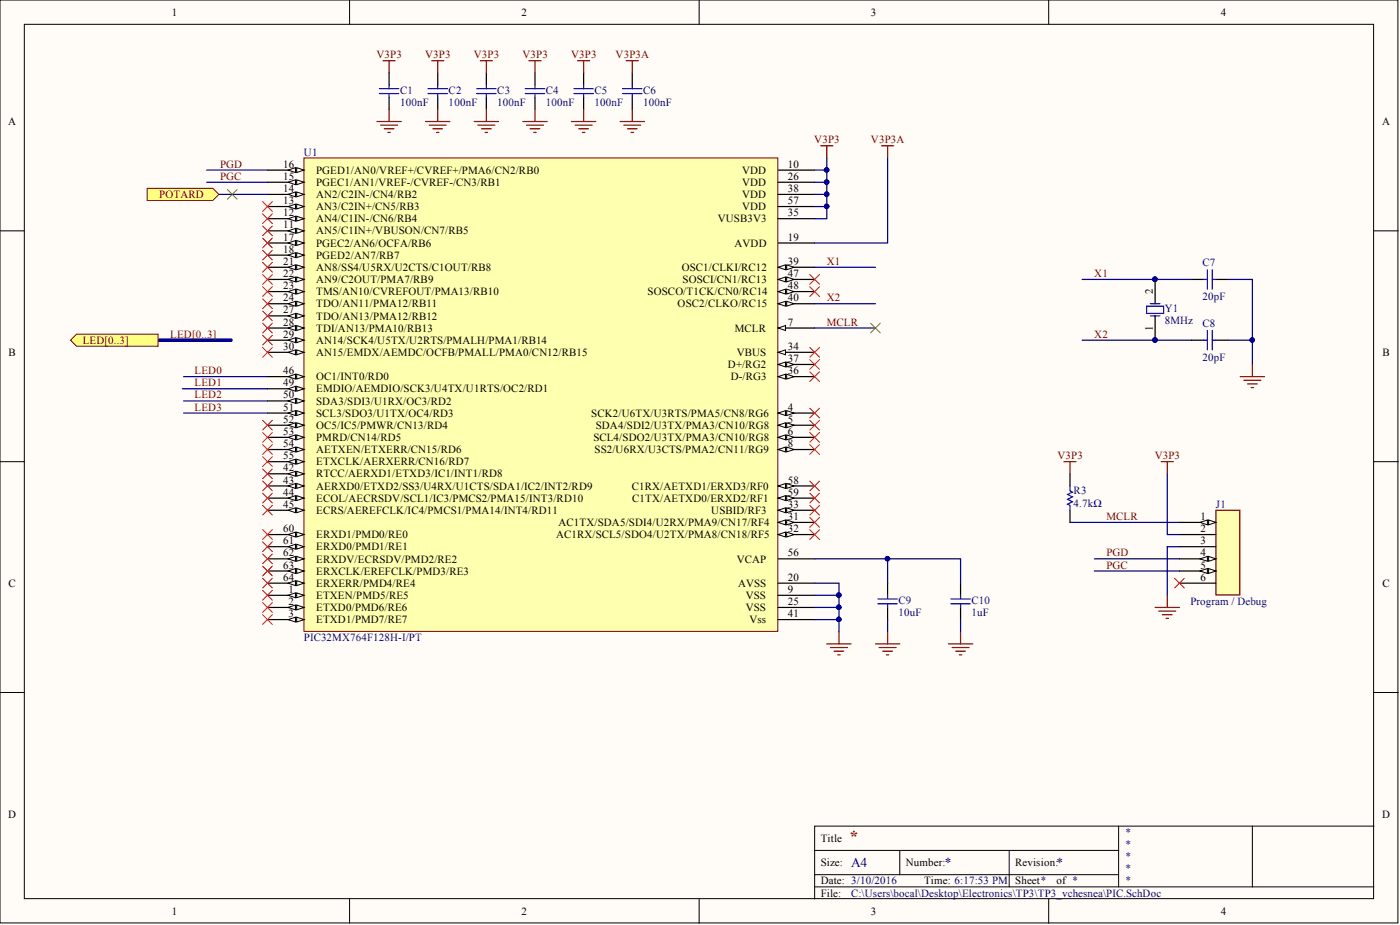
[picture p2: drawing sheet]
<svg xmlns="http://www.w3.org/2000/svg" width="292mm" height="193mm" viewBox="0 0 292 193" stroke-linecap="round" stroke-linejoin="round" font-family="sans-serif">
<defs><g id="words">
<text font-size="3.5" fill="#800000" x="177.1" y="175.6">*</text>
<g font-size="2.8" fill="#000080">
<text x="177.6" y="180.9">A4</text>
<text x="197.1" y="180.9">*</text>
<text x="220.5" y="180.9">*</text>
</g>
<g font-size="2.3">
<text x="35.9" y="3.3">1</text>
<text x="108.8" y="3.3">2</text>
<text x="181.7" y="3.3">3</text>
<text x="254.7" y="3.3">4</text>
<text x="1.7" y="26.1">A</text>
<text x="288.4" y="26.1">A</text>
<text x="59.1" y="35">16</text>
<text x="164.4" y="35">10</text>
<text x="59.1" y="40">14</text>
<text x="59.1" y="37.5">15</text>
<text x="66" y="36.2">PGED1/AN0/VREF+/CVREF+/PMA6/CN2/RB0</text>
<text x="66" y="38.8">PGEC1/AN1/VREF-/CVREF-/CN3/RB1</text>
<text x="66" y="41.3">AN2/C2IN-/CN4/RB2</text>
<text x="154.8" y="41.3">VDD</text>
<text x="154.8" y="38.8">VDD</text>
<text x="154.8" y="36.2">VDD</text>
<text x="164.4" y="40">38</text>
<text x="164.4" y="37.5">26</text>
<text x="59.1" y="47.7">11</text>
<text x="59.1" y="45.1">12</text>
<text x="59.1" y="42.6">13</text>
<text x="66" y="43.8">AN3/C2IN+/CN5/RB3</text>
<text x="66" y="46.4">AN4/C1IN-/CN6/RB4</text>
<text x="149.8" y="46.4">VUSB3V3</text>
<text x="154.8" y="43.8">VDD</text>
<text x="164.4" y="45.1">35</text>
<text x="164.4" y="42.6">57</text>
<text x="59.1" y="50.2">17</text>
<text x="59.1" y="52.7">18</text>
<text x="66" y="48.9">AN5/C1IN+/VBUSON/CN7/RB5</text>
<text x="66" y="51.5">PGEC2/AN6/OCFA/RB6</text>
<text x="66" y="54">PGED2/AN7/RB7</text>
<text x="153.2" y="51.5">AVDD</text>
<text x="164.4" y="50.2">19</text>
<text x="59.1" y="55.3">21</text>
<text x="59.1" y="57.8">22</text>
<text x="66" y="56.5">AN8/SS4/U5RX/U2CTS/C1OUT/RB8</text>
<text x="66" y="59.1">AN9/C2OUT/PMA7/RB9</text>
<text x="142.2" y="56.5">OSC1/CLKI/RC12</text>
<text x="142.4" y="59.1">SOSCI/CN1/RC13</text>
<text x="164.4" y="57.8">47</text>
<text x="164.4" y="55.3">39</text>
<text x="59.1" y="60.3">23</text>
<text x="59.1" y="62.9">24</text>
<text x="59.1" y="65.4">27</text>
<text x="66" y="61.6">TMS/AN10/CVREFOUT/PMA13/RB10</text>
<text x="66" y="64.1">TDO/AN11/PMA12/RB11</text>
<text x="135.1" y="61.6">SOSCO/T1CK/CN0/RC14</text>
<text x="141.4" y="64.1">OSC2/CLKO/RC15</text>
<text x="164.4" y="62.9">40</text>
<text x="164.4" y="60.3">48</text>
<text x="240.5" y="61.3" transform="rotate(-90 240.5 61.3)">2</text>
<text x="59.1" y="67.9">28</text>
<text x="59.1" y="70.5">29</text>
<text x="66" y="66.7">TDO/AN13/PMA12/RB12</text>
<text x="66" y="69.2">TDI/AN13/PMA10/RB13</text>
<text x="66" y="71.7">AN14/SCK4/U5TX/U2RTS/PMALH/PMA1/RB14</text>
<text x="153.3" y="69.2">MCLR</text>
<text x="164.4" y="67.9">7</text>
<text x="240.5" y="69.1" transform="rotate(-90 240.5 69.1)">1</text>
<text x="1.8" y="74.3">B</text>
<text x="59.1" y="73">30</text>
<text x="66" y="74.3">AN15/EMDX/AEMDC/OCFB/PMALL/PMA0/CN12/RB15</text>
<text x="151.9" y="76.8">D+/RG2</text>
<text x="153.7" y="74.3">VBUS</text>
<text x="164.4" y="75.5">37</text>
<text x="164.4" y="73">34</text>
<text x="288.4" y="74.3">B</text>
<text x="59.1" y="78.1">46</text>
<text x="59.1" y="80.6">49</text>
<text x="59.1" y="83.1">50</text>
<text x="66" y="79.3">OC1/INT0/RD0</text>
<text x="66" y="81.9">EMDIO/AEMDIO/SCK3/U4TX/U1RTS/OC2/RD1</text>
<text x="152.5" y="79.3">D-/RG3</text>
<text x="164.4" y="78.1">36</text>
<text x="59.1" y="85.7">51</text>
<text x="59.1" y="88.2">52</text>
<text x="66" y="86.9">SCL3/SDO3/U1TX/OC4/RD3</text>
<text x="66" y="89.5">OC5/IC5/PMWR/CN13/RD4</text>
<text x="66" y="84.4">SDA3/SDI3/U1RX/OC3/RD2</text>
<text x="123.4" y="86.9">SCK2/U6TX/U3RTS/PMA5/CN8/RG6</text>
<text x="124.3" y="89.5">SDA4/SDI2/U3TX/PMA3/CN10/RG8</text>
<text x="164.4" y="88.2">5</text>
<text x="164.4" y="85.7">4</text>
<text x="59.1" y="90.7">53</text>
<text x="59.1" y="93.3">54</text>
<text x="59.1" y="95.8">55</text>
<text x="66" y="92">PMRD/CN14/RD5</text>
<text x="66" y="94.5">AETXEN/ETXERR/CN15/RD6</text>
<text x="123.8" y="92">SCL4/SDO2/U3TX/PMA3/CN10/RG8</text>
<text x="124.1" y="94.5">SS2/U6RX/U3CTS/PMA2/CN11/RG9</text>
<text x="164.4" y="93.3">8</text>
<text x="164.4" y="90.7">6</text>
<text x="59.1" y="98.3">42</text>
<text x="59.1" y="100.9">43</text>
<text x="66" y="97.1">ETXCLK/AERXERR/CN16/RD7</text>
<text x="66" y="99.6">RTCC/AERXD1/ETXD3/IC1/INT1/RD8</text>
<text x="164.4" y="100.9">58</text>
<text x="59.1" y="103.4">44</text>
<text x="59.1" y="105.9">45</text>
<text x="66" y="102.1">AERXD0/ETXD2/SS3/U4RX/U1CTS/SDA1/IC2/INT2/RD9</text>
<text x="66" y="104.7">ECOL/AECRSDV/SCL1/IC3/PMCS2/PMA15/INT3/RD10</text>
<text x="66" y="107.2">ECRS/AEREFCLK/IC4/PMCS1/PMA14/INT4/RD11</text>
<text x="131.8" y="102.1">C1RX/AETXD1/ERXD3/RF0</text>
<text x="131.9" y="104.7">C1TX/AETXD0/ERXD2/RF1</text>
<text x="148.4" y="107.2">USBID/RF3</text>
<text x="164.4" y="105.9">33</text>
<text x="164.4" y="103.4">59</text>
<text x="59.1" y="111">60</text>
<text x="59.1" y="113.5">61</text>
<text x="66" y="112.3">ERXD1/PMD0/RE0</text>
<text x="116" y="112.3">AC1RX/SCL5/SDO4/U2TX/PMA8/CN18/RF5</text>
<text x="116.5" y="109.7">AC1TX/SDA5/SDI4/U2RX/PMA9/CN17/RF4</text>
<text x="164.4" y="111">32</text>
<text x="164.4" y="108.5">31</text>
<text x="250.5" y="108.5">1</text>
<text x="250.5" y="111">2</text>
<text x="250.5" y="113.5">3</text>
<text x="59.1" y="116.1">62</text>
<text x="59.1" y="118.6">63</text>
<text x="66" y="114.8">ERXD0/PMD1/RE1</text>
<text x="66" y="117.3">ERXDV/ECRSDV/PMD2/RE2</text>
<text x="66" y="119.9">ERXCLK/EREFCLK/PMD3/RE3</text>
<text x="153.7" y="117.3">VCAP</text>
<text x="164.4" y="116.1">56</text>
<text x="250.5" y="116.1">4</text>
<text x="250.5" y="118.6">5</text>
<text x="1.8" y="122.4">C</text>
<text x="59.1" y="121.1">64</text>
<text x="60.2" y="123.7">1</text>
<text x="66" y="122.4">ERXERR/PMD4/RE4</text>
<text x="66" y="124.9">ETXEN/PMD5/RE5</text>
<text x="154" y="122.4">AVSS</text>
<text x="155.6" y="124.9">VSS</text>
<text x="164.4" y="123.7">9</text>
<text x="164.4" y="121.1">20</text>
<text x="250.5" y="121.1">6</text>
<text x="288.4" y="122.4">C</text>
<text x="60.2" y="126.2">2</text>
<text x="60.2" y="128.8">3</text>
<text x="66" y="127.5">ETXD0/PMD6/RE6</text>
<text x="66" y="130">ETXD1/PMD7/RE7</text>
<text x="155.6" y="127.5">VSS</text>
<text x="156.4" y="130">Vss</text>
<text x="164.4" y="128.8">41</text>
<text x="164.4" y="126.2">25</text>
<text x="1.7" y="170.6">D</text>
<text x="288.4" y="170.6">D</text>
<text x="171.2" y="175.6">Title</text>
<text x="171.2" y="180.7">Size:</text>
<text x="171.2" y="184.5">Date: 3/10/2016</text>
<text x="189" y="180.7">Number:</text>
<text x="192.8" y="184.5">Time: 6:17:53 PM</text>
<text x="211.8" y="180.7">Revision:</text>
<text x="211.8" y="184.5">Sheet*</text>
<text x="220.5" y="184.5">of *</text>
<text x="35.9" y="190.8">1</text>
<text x="108.8" y="190.8">2</text>
<text x="171.2" y="187">File:</text>
<text x="181.7" y="190.8">3</text>
<text x="254.7" y="190.8">4</text>
</g>
<g font-size="2.3" fill="#800000">
<text x="78.6" y="12.2">V3P3</text>
<text x="88.7" y="12.2">V3P3</text>
<text x="98.9" y="12.2">V3P3</text>
<text x="109" y="12.2">V3P3</text>
<text x="119.1" y="12.2">V3P3</text>
<text x="128.5" y="12.2">V3P3A</text>
<text x="169.9" y="29.9">V3P3</text>
<text x="181.7" y="29.9">V3P3A</text>
<text x="45.9" y="35">PGD</text>
<text x="33.2" y="41.3">POTARD</text>
<text x="45.9" y="37.5">PGC</text>
<text x="172.5" y="55.3">X1</text>
<text x="228.3" y="57.8">X1</text>
<text x="172.5" y="62.9">X2</text>
<text x="17.3" y="71.7">LED[0..3]</text>
<text x="35.5" y="70.5">LED[0..3]</text>
<text x="172.5" y="67.9">MCLR</text>
<text x="228.3" y="70.5">X2</text>
<text x="40.6" y="78.1">LED0</text>
<text x="40.6" y="80.6">LED1</text>
<text x="40.6" y="83.1">LED2</text>
<text x="40.6" y="85.7">LED3</text>
<text x="220.6" y="95.8">V3P3</text>
<text x="240.9" y="95.8">V3P3</text>
<text x="230.9" y="108.5">MCLR</text>
<text x="230.9" y="116.1">PGD</text>
<text x="230.9" y="118.6">PGC</text>
</g>
<g font-size="2.3" fill="#000080">
<text x="83.5" y="19.5">C1</text>
<text x="83.5" y="22.1">100nF</text>
<text x="93.6" y="19.5">C2</text>
<text x="93.6" y="22.1">100nF</text>
<text x="103.8" y="19.5">C3</text>
<text x="103.8" y="22.1">100nF</text>
<text x="113.9" y="19.5">C4</text>
<text x="113.9" y="22.1">100nF</text>
<text x="124.1" y="19.5">C5</text>
<text x="124.1" y="22.1">100nF</text>
<text x="134.2" y="19.5">C6</text>
<text x="134.2" y="22.1">100nF</text>
<text x="63.4" y="32.4">U1</text>
<text x="250.9" y="55.5">C7</text>
<text x="243" y="65.1">Y1</text>
<text x="250.9" y="62.6">20pF</text>
<text x="243" y="67.7">8MHz</text>
<text x="250.9" y="68.2">C8</text>
<text x="250.9" y="75.3">20pF</text>
<text x="224" y="103.2">R3</text>
<text x="224" y="105.7">4.7kΩ</text>
<text x="253.7" y="105.9">J1</text>
<text x="187.5" y="126">C9</text>
<text x="202.7" y="126">C10</text>
<text x="187.5" y="128.5">10uF</text>
<text x="202.7" y="128.5">1uF</text>
<text x="248.4" y="126.2">Program / Debug</text>
<text x="63.4" y="133.8">PIC32MX764F128H-I/PT</text>
<text x="234.7" y="174.4">*</text>
<text x="234.7" y="176.9">*</text>
<text x="234.7" y="179.4">*</text>
<text x="234.7" y="182">*</text>
<text x="234.7" y="184.5">*</text>
<text x="177.6" y="187">C:\Users\bocal\Desktop\Electronics\TP3\TP3_vchesnea\PIC.SchDoc</text>
</g>
</g></defs>
<g fill="#fffcf8" stroke="#000" stroke-width=".21">
<path d="M0 0h291.7v192.5h-291.7z"/>
<path d="M5.1 5.1h281.5v182.4h-281.5z"/>
</g>
<g fill="none" stroke="#000" stroke-width=".21">
<path d="M72.9 0v5.1M145.9 0v5.1M218.8 0v5.1M0 48.2h5.1M286.7 48.2h5M0 96.3h5.1M286.7 96.3h5M0 144.5h5.1M286.7 144.5h5M170 177.4h63.4M187.7 177.4v5.1M210.6 177.4v7.6"/>
<path d="M233.4 172.3v12.7M261.3 172.3h-91.3v15.2M286.7 172.3h-25.4v12.7M72.9 187.5v5.1M145.9 187.5v5.1M170 185h116.7M170 182.5h63.4M218.8 187.5v5.1"/>
</g>
<path d="M63.4 33h98.9v98.7h-98.9z" fill="#ffffb0" stroke="#800000" stroke-width=".21"/>
<path d="M55.8 48.2h7.6" fill="none" stroke="#000" stroke-width=".25"/>
<g fill="#fffcf8" stroke="#000" stroke-width=".21">
<path d="M61.9 47.7l1.5 .5-1.5 .5z"/>
<path d="M60.1 48.2l1.5-.5v1z"/>
</g>
<path d="M55.8 45.6h7.6" fill="none" stroke="#000" stroke-width=".25"/>
<g fill="#fffcf8" stroke="#000" stroke-width=".21">
<path d="M61.9 45.1l1.5 .5-1.5 .5z"/>
<path d="M60.1 45.6l1.5-.5v1z"/>
</g>
<path d="M55.8 43.1h7.6" fill="none" stroke="#000" stroke-width=".25"/>
<g fill="#fffcf8" stroke="#000" stroke-width=".21">
<path d="M61.9 42.6l1.5 .5-1.5 .5z"/>
<path d="M60.1 43.1l1.5-.5v1z"/>
</g>
<path d="M55.8 40.6h7.6" fill="none" stroke="#000" stroke-width=".25"/>
<g fill="#fffcf8" stroke="#000" stroke-width=".21">
<path d="M61.9 40l1.5 .6-1.5 .5z"/>
<path d="M60.1 40.6l1.5-.6v1.1z"/>
</g>
<path d="M55.8 38h7.6" fill="none" stroke="#000" stroke-width=".25"/>
<g fill="#fffcf8" stroke="#000" stroke-width=".21">
<path d="M61.9 37.5l1.5 .5-1.5 .5z"/>
<path d="M60.1 38l1.5-.5v1z"/>
</g>
<path d="M55.8 35.5h7.6" fill="none" stroke="#000" stroke-width=".25"/>
<g fill="#fffcf8" stroke="#000" stroke-width=".21">
<path d="M61.9 35l1.5 .5-1.5 .5z"/>
<path d="M60.1 35.5l1.5-.5v1z"/>
</g>
<path d="M55.8 50.7h7.6" fill="none" stroke="#000" stroke-width=".25"/>
<g fill="#fffcf8" stroke="#000" stroke-width=".21">
<path d="M61.9 50.2l1.5 .5-1.5 .5z"/>
<path d="M60.1 50.7l1.5-.5v1z"/>
</g>
<path d="M55.8 53.2h7.6" fill="none" stroke="#000" stroke-width=".25"/>
<g fill="#fffcf8" stroke="#000" stroke-width=".21">
<path d="M61.9 52.7l1.5 .5-1.5 .5z"/>
<path d="M60.1 53.2l1.5-.5v1z"/>
</g>
<path d="M55.8 55.8h7.6" fill="none" stroke="#000" stroke-width=".25"/>
<g fill="#fffcf8" stroke="#000" stroke-width=".21">
<path d="M61.9 55.3l1.5 .5-1.5 .5z"/>
<path d="M60.1 55.8l1.5-.5v1z"/>
</g>
<path d="M55.8 58.3h7.6" fill="none" stroke="#000" stroke-width=".25"/>
<g fill="#fffcf8" stroke="#000" stroke-width=".21">
<path d="M61.9 57.8l1.5 .5-1.5 .5z"/>
<path d="M60.1 58.3l1.5-.5v1z"/>
</g>
<path d="M55.8 60.8h7.6" fill="none" stroke="#000" stroke-width=".25"/>
<g fill="#fffcf8" stroke="#000" stroke-width=".21">
<path d="M61.9 60.3l1.5 .5-1.5 .5z"/>
<path d="M60.1 60.8l1.5-.5v1z"/>
</g>
<path d="M55.8 63.4h7.6" fill="none" stroke="#000" stroke-width=".25"/>
<g fill="#fffcf8" stroke="#000" stroke-width=".21">
<path d="M61.9 62.9l1.5 .5-1.5 .5z"/>
<path d="M60.1 63.4l1.5-.5v1z"/>
</g>
<path d="M55.8 65.9h7.6" fill="none" stroke="#000" stroke-width=".25"/>
<g fill="#fffcf8" stroke="#000" stroke-width=".21">
<path d="M61.9 65.4l1.5 .5-1.5 .5z"/>
<path d="M60.1 65.9l1.5-.5v1z"/>
</g>
<path d="M55.8 68.4h7.6" fill="none" stroke="#000" stroke-width=".25"/>
<g fill="#fffcf8" stroke="#000" stroke-width=".21">
<path d="M61.9 67.9l1.5 .5-1.5 .5z"/>
<path d="M60.1 68.4l1.5-.5v1z"/>
</g>
<path d="M55.8 71h7.6" fill="none" stroke="#000" stroke-width=".25"/>
<g fill="#fffcf8" stroke="#000" stroke-width=".21">
<path d="M61.9 70.5l1.5 .5-1.5 .5z"/>
<path d="M60.1 71l1.5-.5v1z"/>
</g>
<path d="M55.8 73.5h7.6" fill="none" stroke="#000" stroke-width=".25"/>
<g fill="#fffcf8" stroke="#000" stroke-width=".21">
<path d="M61.9 73l1.5 .5-1.5 .5z"/>
<path d="M60.1 73.5l1.5-.5v1z"/>
</g>
<path d="M55.8 78.6h7.6" fill="none" stroke="#000" stroke-width=".25"/>
<g fill="#fffcf8" stroke="#000" stroke-width=".21">
<path d="M61.9 78.1l1.5 .5-1.5 .5z"/>
<path d="M60.1 78.6l1.5-.5v1z"/>
</g>
<path d="M55.8 81.1h7.6" fill="none" stroke="#000" stroke-width=".25"/>
<g fill="#fffcf8" stroke="#000" stroke-width=".21">
<path d="M61.9 80.6l1.5 .5-1.5 .5z"/>
<path d="M60.1 81.1l1.5-.5v1z"/>
</g>
<path d="M55.8 83.6h7.6" fill="none" stroke="#000" stroke-width=".25"/>
<g fill="#fffcf8" stroke="#000" stroke-width=".21">
<path d="M61.9 83.1l1.5 .5-1.5 .5z"/>
<path d="M60.1 83.6l1.5-.5v1z"/>
</g>
<path d="M55.8 86.2h7.6" fill="none" stroke="#000" stroke-width=".25"/>
<g fill="#fffcf8" stroke="#000" stroke-width=".21">
<path d="M61.9 85.7l1.5 .5-1.5 .5z"/>
<path d="M60.1 86.2l1.5-.5v1z"/>
</g>
<path d="M55.8 88.7h7.6" fill="none" stroke="#000" stroke-width=".25"/>
<g fill="#fffcf8" stroke="#000" stroke-width=".21">
<path d="M61.9 88.2l1.5 .5-1.5 .5z"/>
<path d="M60.1 88.7l1.5-.5v1z"/>
</g>
<path d="M55.8 91.2h7.6" fill="none" stroke="#000" stroke-width=".25"/>
<g fill="#fffcf8" stroke="#000" stroke-width=".21">
<path d="M61.9 90.7l1.5 .5-1.5 .5z"/>
<path d="M60.1 91.2l1.5-.5v1z"/>
</g>
<path d="M55.8 93.8h7.6" fill="none" stroke="#000" stroke-width=".25"/>
<g fill="#fffcf8" stroke="#000" stroke-width=".21">
<path d="M61.9 93.3l1.5 .5-1.5 .5z"/>
<path d="M60.1 93.8l1.5-.5v1z"/>
</g>
<path d="M55.8 96.3h7.6" fill="none" stroke="#000" stroke-width=".25"/>
<g fill="#fffcf8" stroke="#000" stroke-width=".21">
<path d="M61.9 95.8l1.5 .5-1.5 .5z"/>
<path d="M60.1 96.3l1.5-.5v1z"/>
</g>
<path d="M55.8 98.8h7.6" fill="none" stroke="#000" stroke-width=".25"/>
<g fill="#fffcf8" stroke="#000" stroke-width=".21">
<path d="M61.9 98.3l1.5 .5-1.5 .6z"/>
<path d="M60.1 98.8l1.5-.5v1.1z"/>
</g>
<path d="M55.8 101.4h7.6" fill="none" stroke="#000" stroke-width=".25"/>
<g fill="#fffcf8" stroke="#000" stroke-width=".21">
<path d="M61.9 100.9l1.5 .5-1.5 .5z"/>
<path d="M60.1 101.4l1.5-.5v1z"/>
</g>
<path d="M55.8 103.9h7.6" fill="none" stroke="#000" stroke-width=".25"/>
<g fill="#fffcf8" stroke="#000" stroke-width=".21">
<path d="M61.9 103.4l1.5 .5-1.5 .5z"/>
<path d="M60.1 103.9l1.5-.5v1z"/>
</g>
<path d="M55.8 106.4h7.6" fill="none" stroke="#000" stroke-width=".25"/>
<g fill="#fffcf8" stroke="#000" stroke-width=".21">
<path d="M61.9 105.9l1.5 .5-1.5 .6z"/>
<path d="M60.1 106.4l1.5-.5v1.1z"/>
</g>
<path d="M55.8 111.5h7.6" fill="none" stroke="#000" stroke-width=".25"/>
<g fill="#fffcf8" stroke="#000" stroke-width=".21">
<path d="M61.9 111l1.5 .5-1.5 .5z"/>
<path d="M60.1 111.5l1.5-.5v1z"/>
</g>
<path d="M55.8 114.1h7.6" fill="none" stroke="#000" stroke-width=".25"/>
<g fill="#fffcf8" stroke="#000" stroke-width=".21">
<path d="M61.9 113.5l1.5 .6-1.5 .5z"/>
<path d="M60.1 114.1l1.5-.6v1.1z"/>
</g>
<path d="M55.8 116.6h7.6" fill="none" stroke="#000" stroke-width=".25"/>
<g fill="#fffcf8" stroke="#000" stroke-width=".21">
<path d="M61.9 116.1l1.5 .5-1.5 .5z"/>
<path d="M60.1 116.6l1.5-.5v1z"/>
</g>
<path d="M55.8 119.1h7.6" fill="none" stroke="#000" stroke-width=".25"/>
<g fill="#fffcf8" stroke="#000" stroke-width=".21">
<path d="M61.9 118.6l1.5 .5-1.5 .5z"/>
<path d="M60.1 119.1l1.5-.5v1z"/>
</g>
<path d="M55.8 121.7h7.6" fill="none" stroke="#000" stroke-width=".25"/>
<g fill="#fffcf8" stroke="#000" stroke-width=".21">
<path d="M61.9 121.1l1.5 .6-1.5 .5z"/>
<path d="M60.1 121.7l1.5-.6v1.1z"/>
</g>
<path d="M55.8 124.2h7.6" fill="none" stroke="#000" stroke-width=".25"/>
<g fill="#fffcf8" stroke="#000" stroke-width=".21">
<path d="M61.9 123.7l1.5 .5-1.5 .5z"/>
<path d="M60.1 124.2l1.5-.5v1z"/>
</g>
<path d="M55.8 126.7h7.6" fill="none" stroke="#000" stroke-width=".25"/>
<g fill="#fffcf8" stroke="#000" stroke-width=".21">
<path d="M61.9 126.2l1.5 .5-1.5 .5z"/>
<path d="M60.1 126.7l1.5-.5v1z"/>
</g>
<path d="M55.8 129.3h7.6" fill="none" stroke="#000" stroke-width=".25"/>
<g fill="#fffcf8" stroke="#000" stroke-width=".21">
<path d="M61.9 128.8l1.5 .5-1.5 .5z"/>
<path d="M60.1 129.3l1.5-.5v1z"/>
</g>
<path d="M162.4 116.6h7.6M162.4 111.5h7.6M162.4 129.3h7.6M162.4 126.7h7.6M162.4 124.2h7.6M162.4 121.7h7.6" fill="none" stroke="#000" stroke-width=".25"/>
<g fill="#fffcf8" stroke="#000" stroke-width=".21">
<path d="M162.4 111.5l1.5-.5v1z"/>
<path d="M164.1 111l1.6 .5-1.6 .5z"/>
</g>
<path d="M162.4 109h7.6" fill="none" stroke="#000" stroke-width=".25"/>
<g fill="#fffcf8" stroke="#000" stroke-width=".21">
<path d="M162.4 109l1.5-.5v1z"/>
<path d="M164.1 108.5l1.6 .5-1.6 .5z"/>
</g>
<path d="M162.4 106.4h7.6" fill="none" stroke="#000" stroke-width=".25"/>
<g fill="#fffcf8" stroke="#000" stroke-width=".21">
<path d="M162.4 106.4l1.5-.5v1.1z"/>
<path d="M164.1 105.9l1.6 .5-1.6 .6z"/>
</g>
<path d="M162.4 103.9h7.6" fill="none" stroke="#000" stroke-width=".25"/>
<g fill="#fffcf8" stroke="#000" stroke-width=".21">
<path d="M162.4 103.9l1.5-.5v1z"/>
<path d="M164.1 103.4l1.6 .5-1.6 .5z"/>
</g>
<path d="M162.4 101.4h7.6" fill="none" stroke="#000" stroke-width=".25"/>
<g fill="#fffcf8" stroke="#000" stroke-width=".21">
<path d="M162.4 101.4l1.5-.5v1z"/>
<path d="M164.1 100.9l1.6 .5-1.6 .5z"/>
</g>
<path d="M162.4 93.8h7.6" fill="none" stroke="#000" stroke-width=".25"/>
<g fill="#fffcf8" stroke="#000" stroke-width=".21">
<path d="M162.4 93.8l1.5-.5v1z"/>
<path d="M164.1 93.3l1.6 .5-1.6 .5z"/>
</g>
<path d="M162.4 91.2h7.6" fill="none" stroke="#000" stroke-width=".25"/>
<g fill="#fffcf8" stroke="#000" stroke-width=".21">
<path d="M162.4 91.2l1.5-.5v1z"/>
<path d="M164.1 90.7l1.6 .5-1.6 .5z"/>
</g>
<path d="M162.4 88.7h7.6" fill="none" stroke="#000" stroke-width=".25"/>
<g fill="#fffcf8" stroke="#000" stroke-width=".21">
<path d="M162.4 88.7l1.5-.5v1z"/>
<path d="M164.1 88.2l1.6 .5-1.6 .5z"/>
</g>
<path d="M162.4 86.2h7.6" fill="none" stroke="#000" stroke-width=".25"/>
<g fill="#fffcf8" stroke="#000" stroke-width=".21">
<path d="M162.4 86.2l1.5-.5v1z"/>
<path d="M164.1 85.7l1.6 .5-1.6 .5z"/>
</g>
<path d="M162.4 78.6h7.6" fill="none" stroke="#000" stroke-width=".25"/>
<g fill="#fffcf8" stroke="#000" stroke-width=".21">
<path d="M162.4 78.6l1.5-.5v1z"/>
<path d="M164.1 78.1l1.6 .5-1.6 .5z"/>
</g>
<path d="M162.4 76h7.6" fill="none" stroke="#000" stroke-width=".25"/>
<g fill="#fffcf8" stroke="#000" stroke-width=".21">
<path d="M162.4 76l1.5-.5v1z"/>
<path d="M164.1 75.5l1.6 .5-1.6 .5z"/>
</g>
<path d="M162.4 73.5h7.6" fill="none" stroke="#000" stroke-width=".25"/>
<path d="M162.4 73.5l1.5-.5v1z" fill="#fffcf8" stroke="#000" stroke-width=".21"/>
<path d="M162.4 68.4h7.6" fill="none" stroke="#000" stroke-width=".25"/>
<path d="M162.4 68.4l1.5-.5v1z" fill="#fffcf8" stroke="#000" stroke-width=".21"/>
<path d="M162.4 63.4h7.6" fill="none" stroke="#000" stroke-width=".25"/>
<g fill="#fffcf8" stroke="#000" stroke-width=".21">
<path d="M162.4 63.4l1.5-.5v1z"/>
<path d="M164.1 62.9l1.6 .5-1.6 .5z"/>
</g>
<path d="M162.4 58.3h7.6" fill="none" stroke="#000" stroke-width=".25"/>
<g fill="#fffcf8" stroke="#000" stroke-width=".21">
<path d="M162.4 58.3l1.5-.5v1z"/>
<path d="M164.1 57.8l1.6 .5-1.6 .5z"/>
</g>
<path d="M162.4 60.8h7.6" fill="none" stroke="#000" stroke-width=".25"/>
<g fill="#fffcf8" stroke="#000" stroke-width=".21">
<path d="M162.4 60.8l1.5-.5v1z"/>
<path d="M164.1 60.3l1.6 .5-1.6 .5z"/>
</g>
<path d="M162.4 55.8h7.6" fill="none" stroke="#000" stroke-width=".25"/>
<g fill="#fffcf8" stroke="#000" stroke-width=".21">
<path d="M162.4 55.8l1.5-.5v1z"/>
<path d="M164.1 55.3l1.6 .5-1.6 .5z"/>
</g>
<path d="M162.4 38h7.6M162.4 35.5h7.6M162.4 50.7h7.6M162.4 45.6h7.6M162.4 43.1h7.6M162.4 40.6h7.6" fill="none" stroke="#000" stroke-width=".25"/>
<g fill="none" stroke="#f00" stroke-width=".21">
<path d="M54.8 59.8l2 2M54.8 57.3l2 2M54.8 54.7l2 2.1M54.8 52.2l2 2M54.8 49.7l2 2M54.8 47.1l2 2.1M54.8 44.6l2 2M54.8 42.1l2 2M56.8 59.8l-2 2M56.8 57.3l-2 2M56.8 54.7l-2 2.1M56.8 52.2l-2 2"/>
<path d="M56.8 49.7l-2 2M56.8 47.1l-2 2.1M56.8 44.6l-2 2M56.8 42.1l-2 2M54.8 72.5l2 2M54.8 70l2 2M54.8 67.4l2 2M54.8 64.9l2 2M54.8 62.4l2 2M56.8 72.5l-2 2M56.8 70l-2 2M56.8 67.4l-2 2"/>
<path d="M56.8 64.9l-2 2M56.8 62.4l-2 2M54.8 97.8l2 2.1M54.8 95.3l2 2M54.8 92.8l2 2M54.8 90.2l2 2.1M54.8 87.7l2 2M56.8 97.8l-2 2.1M56.8 95.3l-2 2M56.8 92.8l-2 2M56.8 90.2l-2 2.1M56.8 87.7l-2 2"/>
<path d="M54.8 118.1l2 2M54.8 115.6l2 2M54.8 113l2 2.1M54.8 110.5l2 2M54.8 105.4l2 2.1M54.8 102.9l2 2M54.8 100.4l2 2M56.8 118.1l-2 2M56.8 115.6l-2 2M56.8 113l-2 2.1M56.8 110.5l-2 2M56.8 105.4l-2 2.1"/>
<path d="M56.8 102.9l-2 2M56.8 100.4l-2 2M54.8 128.2l2 2.1M54.8 125.7l2 2M54.8 123.2l2 2M54.8 120.6l2 2.1M56.8 128.2l-2 2.1M56.8 125.7l-2 2M56.8 123.2l-2 2M56.8 120.6l-2 2.1"/>
</g>
<path d="M43.1 35.5h12.7M43.1 38h12.7M38.1 81.1h17.7M38.3 83.6h17.5M38.3 86.2h17.5" fill="none" stroke="#000080" stroke-width=".25"/>
<path d="M33 71h15.2" fill="none" stroke="#000080" stroke-width=".76"/>
<path d="M14.7 71l1.3-1.3h17v2.5h-17z" fill-rule="evenodd" fill="#ffff80" stroke="#800000" stroke-width=".21"/>
<path d="M45.7 40.6h10.1M38.3 78.6h17.5" fill="none" stroke="#000080" stroke-width=".25"/>
<path d="M30.7 39.3h13.7l1.3 1.3-1.3 1.2h-13.7z" fill-rule="evenodd" fill="#ffff80" stroke="#800000" stroke-width=".21"/>
<path d="M47.4 39.5l2.1 2.1M49.5 39.5l-2.1 2.1M181.6 67.4l2.1 2M183.7 67.4l-2.1 2" fill="none" stroke="#0f0" stroke-width=".21"/>
<g fill="none" stroke="#800000" stroke-width=".25">
<path d="M79.9 12.7h2.5M81.2 12.7v2.5M90.1 12.7h2.5M91.3 12.7v2.5M100.2 12.7h2.5M101.5 12.7v2.5M110.4 12.7h2.5M111.6 12.7v2.5M120.5 12.7h2.5M121.8 12.7v2.5M130.6 12.7h2.6M131.9 12.7v2.5"/>
<path d="M78.6 25.3h5.1M79.4 26.1h3.6M80.2 26.9h2M80.9 27.6h.5M81.2 22.8v2.5M88.8 25.3h5.1M89.6 26.1h3.5M90.3 26.9h2M91.1 27.6h.5M91.3 22.8v2.5M98.9 25.3h5.1M99.7 26.1h3.6"/>
<path d="M100.5 26.9h2M101.2 27.6h.5M101.5 22.8v2.5M109.1 25.3h5.1M109.8 26.1h3.6M110.6 26.9h2M111.4 27.6h.5M111.6 22.8v2.5M119.2 25.3h5.1M120 26.1h3.5M120.8 26.9h2M121.5 27.6h.5"/>
<path d="M121.8 22.8v2.5M129.4 25.3h5.1M130.1 26.1h3.6M130.9 26.9h2M131.7 27.6h.5M131.9 22.8v2.5M171.2 30.4h2.6M172.5 30.4v2.6M183.9 30.4h2.6M185.2 30.4v2.6M258.8 78.6h5M259.5 79.3h3.6"/>
<path d="M261.3 76v2.6M260.3 80.1h2M261 80.9h.6M172.5 134.3h5.1M173.3 135.1h3.5M174 135.8h2.1M174.8 136.6h.5M175 131.8v2.5M182.7 134.3h5M183.4 135.1h3.6M184.2 135.8h2M184.9 136.6h.5"/>
<path d="M185.2 131.8v2.5M197.9 134.3h5.1M198.6 135.1h3.6M199.4 135.8h2M200.2 136.6h.5M200.4 131.8v2.5"/>
</g>
<g fill="none" stroke="#000080" stroke-width=".25">
<path d="M172.5 33v2.5h-2.5M172.5 35.5v2.5h-2.5M172.5 38v2.6h-2.5M185.2 33v17.7h-15.2M170 55.8h12.7M172.5 40.6v2.5h-2.5M172.5 43.1v2.5h-2.5M225.8 58.3h22.8M256.2 58.3h5.1v12.7h-5.1M170 68.4h12.7M170 63.4h12.7M225.8 71h22.8"/>
<path d="M261.3 71v5M170 116.6h15.2v5.1M185.2 116.6h15.2v5.1M170 129.3h5v2.5M170 126.7h5v2.6M170 124.2h5v2.5M170 121.7h5v2.5M185.2 129.3v2.5M200.4 129.3v2.5"/>
</g>
<g fill="#000080" stroke="#000080" stroke-width=".21">
<circle cx="175" cy="129.2" r=".47"/>
<circle cx="175" cy="126.7" r=".47"/>
<circle cx="175" cy="124.2" r=".47"/>
<circle cx="185.2" cy="116.5" r=".47"/>
<circle cx="172.5" cy="35.4" r=".47"/>
<circle cx="172.5" cy="38" r=".47"/>
<circle cx="172.5" cy="40.5" r=".47"/>
<circle cx="172.5" cy="43.1" r=".47"/>
<circle cx="241" cy="70.9" r=".47"/>
<circle cx="241" cy="58.3" r=".47"/>
<circle cx="261.3" cy="70.9" r=".47"/>
</g>
<g fill="none" stroke="#000" stroke-width=".25">
<path d="M81.2 15.2v2.5M91.3 15.2v2.5M101.5 15.2v2.5M111.6 15.2v2.5M121.8 15.2v2.5M131.9 15.2v2.5M81.2 20.3v2.5M91.3 20.3v2.5M101.5 20.3v2.5M111.6 20.3v2.5M121.8 20.3v2.5M131.9 20.3v2.5"/>
<path d="M241 58.3v5.1M248.6 58.3h2.6M253.7 58.3h2.5M241 65.9v5.1M248.6 71h2.6M253.7 71h2.5M185.2 121.7v2.5M185.2 126.7v2.6M200.4 121.7v2.5M200.4 126.7v2.6"/>
</g>
<g fill="none" stroke="#00f" stroke-width=".25">
<path d="M79.2 18.5h4M79.2 19.5h4M81.2 17.7v.8M81.2 19.5v.8M89.3 18.5h4.1M89.3 19.5h4.1M91.3 17.7v.8M91.3 19.5v.8M99.4 18.5h4.1M99.4 19.5h4.1M101.5 17.7v.8M101.5 19.5v.8"/>
<path d="M109.6 18.5h4.1M109.6 19.5h4.1M111.6 17.7v.8M111.6 19.5v.8M119.7 18.5h4.1M119.7 19.5h4.1M121.8 17.7v.8M121.8 19.5v.8M129.9 18.5h4M129.9 19.5h4M131.9 17.7v.8M131.9 19.5v.8"/>
<path d="M251.2 58.3h.7M251.9 56.3v4M252.9 56.3v4M252.9 58.3h.8M239.2 63.9h3.6v1.5h-3.6zM240 63.4h2M240 65.9h2M251.2 71h.7M251.9 68.9v4.1M252.9 68.9v4.1M252.9 71h.8M183.2 124.9h4"/>
<path d="M183.2 126h4M185.2 124.2v.7M185.2 126v.7M198.4 124.9h4M198.4 126h4M200.4 124.2v.7M200.4 126v.7"/>
</g>
<g fill="none" stroke="#f00" stroke-width=".21">
<path d="M169 59.8l2 2M169 57.3l2 2M171 59.8l-2 2M171 57.3l-2 2M169 77.6l2 2M169 75l2 2M169 72.5l2 2M171 77.6l-2 2M171 75l-2 2M171 72.5l-2 2M169 92.8l2 2M169 90.2l2 2.1"/>
<path d="M169 87.7l2 2M169 85.2l2 2M171 92.8l-2 2M171 90.2l-2 2.1M171 87.7l-2 2M171 85.2l-2 2M169 110.5l2 2M169 108l2 2M169 105.4l2 2.1M169 102.9l2 2M169 100.4l2 2M171 110.5l-2 2"/>
<path d="M171 108l-2 2M171 105.4l-2 2.1M171 102.9l-2 2M171 100.4l-2 2"/>
</g>
<path d="M253.7 106.4h5v17.7h-5z" fill="#ffffb0" stroke="#800000" stroke-width=".25"/>
<path d="M246.1 109h7.6" fill="none" stroke="#000" stroke-width=".25"/>
<g fill="#fffcf8" stroke="#000" stroke-width=".21">
<path d="M252.2 108.5l1.5 .5-1.5 .5z"/>
<path d="M250.4 109l1.5-.5v1z"/>
</g>
<path d="M246.1 111.5h7.6M246.1 114.1h7.6M246.1 116.6h7.6" fill="none" stroke="#000" stroke-width=".25"/>
<g fill="#fffcf8" stroke="#000" stroke-width=".21">
<path d="M252.2 116.1l1.5 .5-1.5 .5z"/>
<path d="M250.4 116.6l1.5-.5v1z"/>
</g>
<path d="M246.1 119.1h7.6" fill="none" stroke="#000" stroke-width=".25"/>
<g fill="#fffcf8" stroke="#000" stroke-width=".21">
<path d="M252.2 118.6l1.5 .5-1.5 .5z"/>
<path d="M250.4 119.1l1.5-.5v1z"/>
</g>
<path d="M223.2 98.8v2.6M223.2 106.4v2.6M246.1 121.7h7.6" fill="none" stroke="#000" stroke-width=".25"/>
<path d="M245.1 120.6l2 2.1M247.1 120.6l-2 2.1" fill="none" stroke="#f00" stroke-width=".21"/>
<path d="M222 96.3h2.5M223.2 96.3v2.5M242.3 96.3h2.5M243.5 96.3v2.5M241 126.7h5.1M241.8 127.5h3.5M242.5 128.2h2.1M243.3 129h.5M243.5 124.2v2.5" fill="none" stroke="#800000" stroke-width=".25"/>
<path d="M243.5 98.8v12.7h2.6M223.2 109h22.9M228.3 116.6h17.8M228.3 119.1h17.8M246.1 114.1h-2.6v10.1" fill="none" stroke="#000080" stroke-width=".25"/>
<path d="M223.2 101.4v1l.6 .2-1.1 .6 1.1 .5-1.1 .5 1.1 .5-1.1 .5 .5 .2v1" fill="none" stroke="#00f" stroke-width=".25"/>
<use href="#words"/>
</svg>
